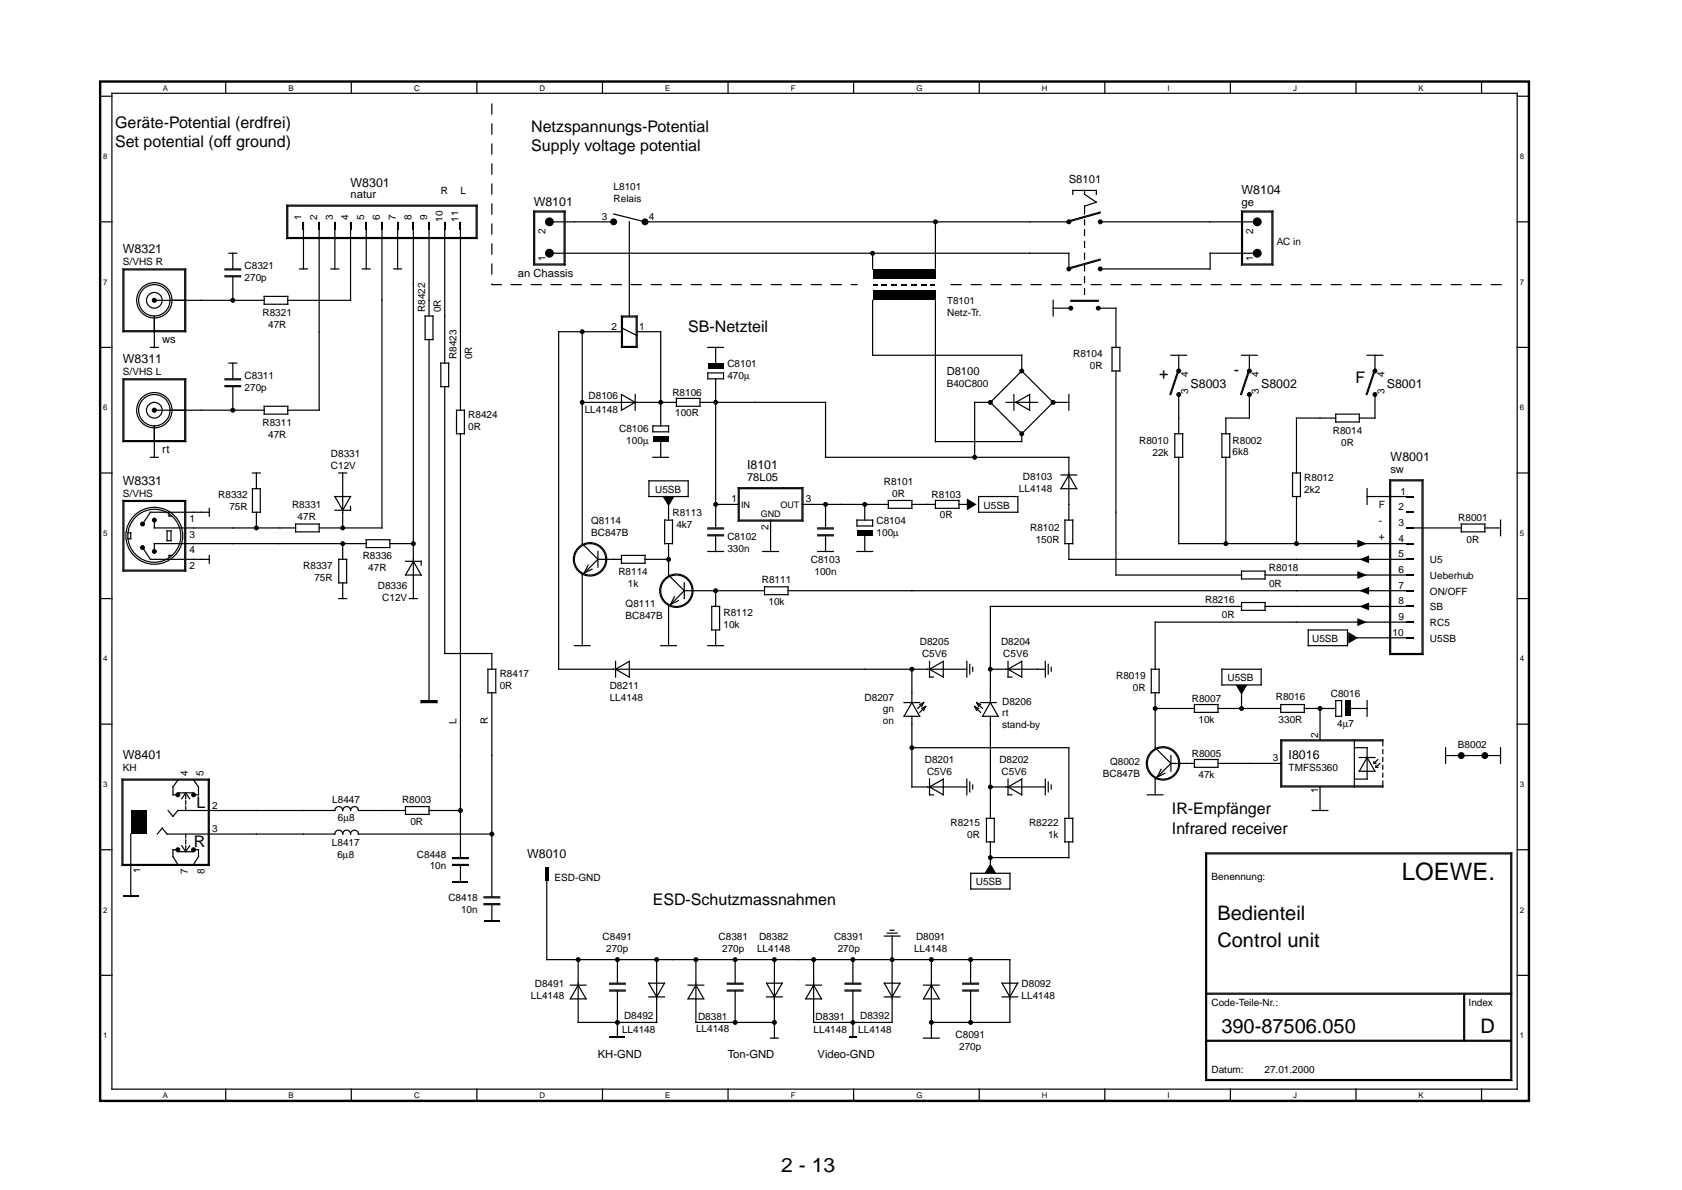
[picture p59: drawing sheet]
<svg xmlns="http://www.w3.org/2000/svg" width="297mm" height="210mm" viewBox="0 0 297 210" stroke-linecap="round" stroke-linejoin="round" font-family="sans-serif">
<defs><g id="words">
<text font-size="4.2" x="247.3" y="155.3">LOEWE.</text>
<g font-size="3.5">
<text x="214.7" y="162.2">Bedienteil</text>
<text x="214.7" y="167.1">Control unit</text>
<text x="215.4" y="182.3">390-87506.050</text>
<text x="261.1" y="182.3">D</text>
<text x="137.8" y="206.7">2 - 13</text>
</g>
<g font-size="2.8">
<text x="20.3" y="22.5">Geräte-Potential (erdfrei)</text>
<text x="93.7" y="23.2">Netzspannungs-Potential</text>
<text x="20.3" y="26">Set potential (off ground)</text>
<text x="93.7" y="26.7">Supply voltage potential</text>
<text x="121.4" y="58.5">SB-Netzteil</text>
<text x="204.5" y="66.8">+</text>
<text x="217.6" y="66.1">-</text>
<text x="239.1" y="67.5">F</text>
<text x="34.6" y="142.6">L</text>
<text x="206.7" y="143.6">IR-Empfänger</text>
<text x="34.2" y="149.4">R</text>
<text x="206.7" y="147.1">Infrared receiver</text>
<text x="115.1" y="159.6">ESD-Schutzmassnahmen</text>
</g>
<g font-size="2.2">
<text x="61.8" y="32.9">W8301</text>
<text x="219" y="34.3">W8104</text>
<text x="94.1" y="36.4">W8101</text>
<text x="21.7" y="44.7">W8321</text>
<text x="21.7" y="64.1">W8311</text>
<text x="210" y="68.4">S8003</text>
<text x="222.5" y="68.4">S8002</text>
<text x="244.6" y="68.4">S8001</text>
<text x="131.8" y="82.7">I8101</text>
<text x="245.3" y="81.4">W8001</text>
<text x="21.7" y="85.5">W8331</text>
<text x="21.7" y="134">W8401</text>
<text x="227.3" y="134">I8016</text>
<text x="93" y="151.3">W8010</text>
</g>
<g font-size="2">
<text x="61.8" y="35">natur</text>
<text x="188.5" y="32.2">S8101</text>
<text x="219" y="36.4">ge</text>
<text x="91.4" y="48.8">an Chassis</text>
<text x="28.6" y="60.6">ws</text>
<text x="167" y="66.1">D8100</text>
<text x="28.6" y="80">rt</text>
<text x="245.3" y="83.4">sw</text>
<text x="131.8" y="84.8">78L05</text>
<text x="105.4" y="186.6">KH-GND</text>
<text x="128.4" y="186.6">Ton-GND</text>
<text x="144.2" y="186.6">Video-GND</text>
</g>
<g font-size="1.8">
<text x="77.8" y="34.3">R</text>
<text x="81.2" y="34.3">L</text>
<text x="108.2" y="35.7">Relais</text>
<text x="108.2" y="33.6">L8101</text>
<text x="53.2" y="38.7" transform="rotate(-90 53.2 38.7)">1</text>
<text x="55.9" y="38.8" transform="rotate(-90 55.9 38.8)">2</text>
<text x="58.7" y="38.8" transform="rotate(-90 58.7 38.8)">3</text>
<text x="61.5" y="38.8" transform="rotate(-90 61.5 38.8)">4</text>
<text x="64.3" y="38.8" transform="rotate(-90 64.3 38.8)">5</text>
<text x="67" y="38.8" transform="rotate(-90 67 38.8)">6</text>
<text x="69.8" y="38.8" transform="rotate(-90 69.8 38.8)">7</text>
<text x="72.6" y="38.8" transform="rotate(-90 72.6 38.8)">8</text>
<text x="75.3" y="38.8" transform="rotate(-90 75.3 38.8)">9</text>
<text x="78.1" y="39.1" transform="rotate(-90 78.1 39.1)">10</text>
<text x="80.9" y="39.1" transform="rotate(-90 80.9 39.1)">11</text>
<text x="96.2" y="41.2" transform="rotate(-90 96.2 41.2)">2</text>
<text x="106.2" y="38.8">3</text>
<text x="114.5" y="38.8">4</text>
<text x="221.1" y="41.2" transform="rotate(-90 221.1 41.2)">2</text>
<text x="21.7" y="46.7">S/VHS R</text>
<text x="43.1" y="47.4">C8321</text>
<text x="96.2" y="46.1" transform="rotate(-90 96.2 46.1)">1</text>
<text x="221.1" y="46.1" transform="rotate(-90 221.1 46.1)">1</text>
<text x="225.2" y="43.3">AC in</text>
<text x="43.1" y="49.5">270p</text>
<text x="46.3" y="55.7">R8321</text>
<text x="47.3" y="57.8">47R</text>
<text x="75" y="55.1" transform="rotate(-90 75 55.1)">R8422</text>
<text x="77.8" y="55.1" transform="rotate(-90 77.8 55.1)">0R</text>
<text x="107.9" y="58.2">2</text>
<text x="112.7" y="58.2">1</text>
<text x="167.1" y="55.7">Netz-Tr.</text>
<text x="80.5" y="63.4" transform="rotate(-90 80.5 63.4)">R8423</text>
<text x="83.3" y="63.4" transform="rotate(-90 83.3 63.4)">0R</text>
<text x="128.3" y="64.7">C8101</text>
<text x="189.3" y="63">R8104</text>
<text x="192.2" y="65">0R</text>
<text x="21.7" y="66.1">S/VHS L</text>
<text x="43.1" y="68.9">270p</text>
<text x="43.1" y="66.8">C8311</text>
<text x="103.8" y="70.4">D8106</text>
<text x="118.6" y="69.8">R8106</text>
<text x="128.3" y="66.8">470µ</text>
<text x="167" y="68.2">B40C800</text>
<text x="209.6" y="69.5" transform="rotate(-90 209.6 69.5)">3</text>
<text x="209.6" y="66.5" transform="rotate(-90 209.6 66.5)">4</text>
<text x="222.1" y="69.5" transform="rotate(-90 222.1 69.5)">3</text>
<text x="222.1" y="66.5" transform="rotate(-90 222.1 66.5)">4</text>
<text x="244.2" y="69.5" transform="rotate(-90 244.2 69.5)">3</text>
<text x="244.2" y="66.5" transform="rotate(-90 244.2 66.5)">4</text>
<text x="46.3" y="75.1">R8311</text>
<text x="47.3" y="77.2">47R</text>
<text x="82.6" y="73.7">R8424</text>
<text x="82.6" y="75.8">0R</text>
<text x="103.1" y="72.8">LL4148</text>
<text x="109.2" y="76.2">C8106</text>
<text x="119.1" y="73.4">100R</text>
<text x="235.1" y="76.5">R8014</text>
<text x="58.4" y="80.7">D8331</text>
<text x="58.4" y="82.7">C12V</text>
<text x="110.5" y="78.3">100µ</text>
<text x="200.9" y="78.3">R8010</text>
<text x="203.3" y="80.4">22k</text>
<text x="217.4" y="78.3">R8002</text>
<text x="217.4" y="80.3">6k8</text>
<text x="236.6" y="78.6">0R</text>
<text x="21.7" y="87.6">S/VHS</text>
<text x="38.5" y="87.9">R8332</text>
<text x="40.5" y="90">75R</text>
<text x="51.5" y="89.7">R8331</text>
<text x="115.6" y="87">U5SB</text>
<text x="129" y="88.6">1</text>
<text x="142.2" y="88.6">3</text>
<text x="155.9" y="85.5">R8101</text>
<text x="157.4" y="87.6">0R</text>
<text x="164.3" y="87.8">R8103</text>
<text x="173.5" y="89.9">U5SB</text>
<text x="179.7" y="86.7">LL4148</text>
<text x="180.4" y="84.7">D8103</text>
<text x="230.1" y="84.8">R8012</text>
<text x="230.1" y="86.9">2k2</text>
<text x="243.2" y="89.7">F</text>
<text x="247" y="87.2">1</text>
<text x="33.5" y="92.1">1</text>
<text x="33.5" y="94.9">3</text>
<text x="52.5" y="91.7">47R</text>
<text x="104.3" y="92.4">Q8114</text>
<text x="104.3" y="94.5">BC847B</text>
<text x="118.6" y="91">R8113</text>
<text x="119.3" y="93.1">4k7</text>
<text x="128.3" y="95.2">C8102</text>
<text x="135.6" y="93.5" transform="rotate(-90 135.6 93.5)">2</text>
<text x="154.6" y="92.4">C8104</text>
<text x="154.6" y="94.5">100µ</text>
<text x="165.8" y="91.4">0R</text>
<text x="181.7" y="93.7">R8102</text>
<text x="182.7" y="95.7">150R</text>
<text x="243.2" y="95.2">+</text>
<text x="243.2" y="92.4">-</text>
<text x="246.7" y="90">2</text>
<text x="246.7" y="92.8">3</text>
<text x="246.7" y="95.5">4</text>
<text x="257.2" y="92">R8001</text>
<text x="258.7" y="95.7">0R</text>
<text x="33.5" y="100.4">2</text>
<text x="33.5" y="97.6">4</text>
<text x="53.5" y="100.4">R8337</text>
<text x="64" y="98.7">R8336</text>
<text x="65" y="100.7">47R</text>
<text x="109.1" y="101.4">R8114</text>
<text x="128.3" y="97.3">330n</text>
<text x="143" y="99.4">C8103</text>
<text x="143.7" y="101.4">100n</text>
<text x="223.8" y="100.7">R8018</text>
<text x="246.7" y="98.3">5</text>
<text x="246.7" y="101.1">6</text>
<text x="252.2" y="99.4">U5</text>
<text x="55.5" y="102.4">75R</text>
<text x="66.6" y="104">D8336</text>
<text x="67.4" y="106.1">C12V</text>
<text x="110.3" y="107.1">Q8111</text>
<text x="110.7" y="103.5">1k</text>
<text x="134.4" y="102.9">R8111</text>
<text x="135.6" y="106.7">10k</text>
<text x="212.6" y="106.3">R8216</text>
<text x="223.8" y="103.5">0R</text>
<text x="246.7" y="103.9">7</text>
<text x="246.7" y="106.6">8</text>
<text x="252.2" y="104.9">ON/OFF</text>
<text x="252.2" y="107.7">SB</text>
<text x="252.2" y="102.1">Ueberhub</text>
<text x="110.3" y="109.2">BC847B</text>
<text x="127.6" y="108.7">R8112</text>
<text x="127.6" y="110.7">10k</text>
<text x="162.2" y="113.8">D8205</text>
<text x="176.6" y="113.8">D8204</text>
<text x="215.5" y="109">0R</text>
<text x="231.5" y="113.2">U5SB</text>
<text x="245.6" y="112.2">10</text>
<text x="246.7" y="109.4">9</text>
<text x="252.2" y="110.4">RC5</text>
<text x="252.2" y="113.2">U5SB</text>
<text x="88.1" y="119.4">R8417</text>
<text x="162.6" y="115.9">C5V6</text>
<text x="177" y="115.9">C5V6</text>
<text x="196.9" y="119.8">R8019</text>
<text x="88.1" y="121.5">0R</text>
<text x="107.5" y="123.6">LL4148</text>
<text x="107.5" y="121.5">D8211</text>
<text x="152.5" y="123.6">D8207</text>
<text x="155.7" y="125.7">gn</text>
<text x="176.8" y="124.3">D8206</text>
<text x="199.8" y="121.8">0R</text>
<text x="210.2" y="123.9">R8007</text>
<text x="216.5" y="120.1">U5SB</text>
<text x="225" y="123.6">R8016</text>
<text x="234.7" y="122.9">C8016</text>
<text x="80.5" y="127.7" transform="rotate(-90 80.5 127.7)">L</text>
<text x="86.1" y="127.7" transform="rotate(-90 86.1 127.7)">R</text>
<text x="155.7" y="127.7">on</text>
<text x="176.8" y="128.4">stand-by</text>
<text x="176.8" y="126.3">rt</text>
<text x="211.4" y="127.5">10k</text>
<text x="225.5" y="127.6">330R</text>
<text x="232.5" y="130.2" transform="rotate(-90 232.5 130.2)">2</text>
<text x="235.9" y="128.2">4µ7</text>
<text x="257.2" y="131.9">B8002</text>
<text x="21.7" y="136">KH</text>
<text x="33.1" y="136.9" transform="rotate(-90 33.1 136.9)">4</text>
<text x="35.9" y="136.9" transform="rotate(-90 35.9 136.9)">5</text>
<text x="163.1" y="134.7">D8201</text>
<text x="163.5" y="136.7">C5V6</text>
<text x="176.3" y="134.7">D8202</text>
<text x="176.7" y="136.7">C5V6</text>
<text x="194.5" y="137">BC847B</text>
<text x="195.8" y="134.9">Q8002</text>
<text x="210.2" y="133.5">R8005</text>
<text x="211.4" y="137.2">47k</text>
<text x="224.5" y="134.3">3</text>
<text x="227.3" y="136">TMFS5360</text>
<text x="37.4" y="142.6">2</text>
<text x="58.6" y="141.6">L8447</text>
<text x="70.9" y="141.6">R8003</text>
<text x="232.5" y="139.8" transform="rotate(-90 232.5 139.8)">1</text>
<text x="37.4" y="146.8">3</text>
<text x="58.5" y="149.2">L8417</text>
<text x="59.6" y="144.9">6µ8</text>
<text x="72.4" y="145.6">0R</text>
<text x="167.7" y="145.7">R8215</text>
<text x="170.6" y="147.8">0R</text>
<text x="181.5" y="145.7">R8222</text>
<text x="184.9" y="147.8">1k</text>
<text x="24.8" y="154" transform="rotate(-90 24.8 154)">1</text>
<text x="33.1" y="154.2" transform="rotate(-90 33.1 154.2)">7</text>
<text x="36" y="154.2" transform="rotate(-90 36 154.2)">8</text>
<text x="59.5" y="151.3">6µ8</text>
<text x="73.5" y="151.3">C8448</text>
<text x="75.8" y="153.3">10n</text>
<text x="97.8" y="155.4">ESD-GND</text>
<text x="213.7" y="155.3">Benennung:</text>
<text x="79.1" y="158.9">C8418</text>
<text x="81.3" y="161">10n</text>
<text x="172.1" y="156.1">U5SB</text>
<text x="106.3" y="165.8">C8491</text>
<text x="106.9" y="167.9">270p</text>
<text x="126.7" y="165.9">C8381</text>
<text x="127.4" y="167.9">270p</text>
<text x="133.5" y="167.9">LL4148</text>
<text x="133.9" y="165.8">D8382</text>
<text x="147.1" y="165.8">C8391</text>
<text x="147.8" y="167.9">270p</text>
<text x="161.2" y="167.9">LL4148</text>
<text x="161.6" y="165.8">D8091</text>
<text x="93.6" y="176.2">LL4148</text>
<text x="94.3" y="174.1">D8491</text>
<text x="110.1" y="179.7">D8492</text>
<text x="123.1" y="179.9">D8381</text>
<text x="143.9" y="180">D8391</text>
<text x="151.7" y="179.8">D8392</text>
<text x="180.2" y="176.2">LL4148</text>
<text x="180.2" y="174.1">D8092</text>
<text x="213.7" y="177.4">Code-Teile-Nr.:</text>
<text x="259" y="177.4">Index</text>
<text x="109.7" y="182.2">LL4148</text>
<text x="122.8" y="182">LL4148</text>
<text x="143.5" y="182.2">LL4148</text>
<text x="151.4" y="182.2">LL4148</text>
<text x="168.6" y="183.1">C8091</text>
<text x="169.2" y="185.2">270p</text>
<text x="213.7" y="189.2">Datum:</text>
<text x="223" y="189.2">27.01.2000</text>
</g>
<text font-size="1.7" x="167.1" y="53.7">T8101</text>
<g font-size="1.6">
<text x="130.7" y="89.7">IN</text>
<text x="137.7" y="89.7">OUT</text>
<text x="134.2" y="91.2">GND</text>
</g>
<g font-size="1.4">
<text x="28.7" y="16.1">A</text>
<text x="50.9" y="16.1">B</text>
<text x="73" y="16.1">C</text>
<text x="95.2" y="16.1">D</text>
<text x="117.3" y="16.1">E</text>
<text x="139.5" y="16.1">F</text>
<text x="161.6" y="16.1">G</text>
<text x="183.8" y="16.1">H</text>
<text x="205.9" y="16.1">I</text>
<text x="228.1" y="16.1">J</text>
<text x="250.2" y="16.1">K</text>
<text x="18.2" y="28.1">8</text>
<text x="268.1" y="28.1">8</text>
<text x="18.2" y="50.2">7</text>
<text x="268.1" y="50.2">7</text>
<text x="18.2" y="72.4">6</text>
<text x="268.1" y="72.4">6</text>
<text x="18.2" y="94.5">5</text>
<text x="268.1" y="94.5">5</text>
<text x="18.2" y="116.7">4</text>
<text x="268.1" y="116.7">4</text>
<text x="18.2" y="138.8">3</text>
<text x="268.1" y="138.8">3</text>
<text x="18.2" y="161">2</text>
<text x="268.1" y="161">2</text>
<text x="18.2" y="183.1">1</text>
<text x="268.1" y="183.1">1</text>
<text x="28.7" y="193.7">A</text>
<text x="50.9" y="193.7">B</text>
<text x="73" y="193.7">C</text>
<text x="95.2" y="193.7">D</text>
<text x="117.3" y="193.7">E</text>
<text x="139.5" y="193.7">F</text>
<text x="161.6" y="193.7">G</text>
<text x="183.8" y="193.7">H</text>
<text x="205.9" y="193.7">I</text>
<text x="228.1" y="193.7">J</text>
<text x="250.2" y="193.7">K</text>
</g>
</g></defs>
<g fill="none" stroke="#000" stroke-width=".21">
<path d="M17.7 17h2M19.7 16.5h247.9v175.6h-247.9zM39.8 14.6v1.8M62 14.6v1.8M84.1 14.6v1.8M106.3 14.6v1.8M128.4 14.6v1.8M150.6 14.6v1.8M172.7 14.6v1.8M194.9 14.6v1.8M217 14.6v1.8M239.2 14.6v1.8"/>
<path d="M261.3 14.6v1.8M267.6 17h2.1M17.7 39.1h2M50.6 36.2h33.6v5.9h-33.6zM50.8 36.4h33.2v5.5h-33.2zM53.5 39.2v8.2M56.3 39.2v33.2h-5.5M59.1 39.2v8.2M61.8 39.2v13.8h-11M64.6 39.2v8.2M67.4 39.2v53.9h-11.1M70.1 39.2v8.2"/>
<path d="M72.9 39.2v66.4M75.7 39.2v16.5M78.4 39.2v24.8M81.2 39.2v33.2M94.1 37.2h5.6v9.5h-5.6zM94.3 37.4h5.2v9.2h-5.2zM97.2 39.1h11M111 39.1v16.6M165 39.1v8.3M189.2 34.3v-.7h4.2v.7M191.3 33.6v.7l2.1 1.4-2.1 .7v1.3M191.3 38.8v.8"/>
<path d="M194.1 37.6l-5.6 1.5h-74.7l-5.6-1.4M194.1 39.1h27.7M194.1 37.4l-5.6 1.6M219 37.2h5.5v9.5h-5.5zM219.2 37.4h5.2v9.2h-5.2zM267.6 39.1h2.1M21.7 47.4h11.1v11.1h-11.1zM21.9 47.6h10.7v10.7h-10.7zM27.2 53h19.4M27.2 55.7v5.6M39.7 47.4h2.8M39.7 47.6h2.8"/>
<path d="M39.7 48.6h2.8M39.7 48.8h2.8M40.4 44.7h1.4M41.1 44.7v2.7M41.1 48.8v4.2M46.6 52.3h4.2v1.4h-4.2zM52.8 47.4h1.4M58.4 47.4h1.4M63.9 47.4h1.4M69.4 47.4h1.4M75 55.7h1.4v4.2h-1.4zM75.7 59.9v63.7"/>
<path d="M97.2 44.7h91.3v2.7l5.6-1.5M102.7 58.5v37.4l2.8 2.8M109.6 55.7h2.8v5.6h-2.8zM109.6 58.5h-11.1v59.5h72M109.6 57.8l2.8 1.4M109.8 55.9h2.4v5.2h-2.4zM112.4 58.5h4.1v16.6M153.9 53v9.7h26.3v2.7M153.9 44.7v2.7M165 53v24.9h15.2v-1.4M185.8 53v2.7M185.8 54.4h2.7"/>
<path d="M188.9 53.1h4.8M188.9 53h4.8M191.3 40.5v1.1M191.3 42.6v1M191.3 44.7v1M191.3 46.7v1.1M191.3 48.8v1.1M191.3 50.9v1M194.1 45.7l-5.6 1.6M194.1 54.4h2.7v6.9M221.8 44.7h-8.3v2.7h-19.4M17.7 61.3h2"/>
<path d="M21.7 66.8h11.1v11.1h-11.1zM21.9 67h10.7v10.7h-10.7zM26.5 61.3h1.4M27.2 72.4h19.4M27.2 75.1v5.6M39.7 66.8h2.8M39.7 67h2.8M39.7 68h2.8M39.7 68.2h2.8M40.4 64h1.4M41.1 64v2.8M41.1 68.2v4.2"/>
<path d="M46.6 71.7h4.2v1.3h-4.2zM77.8 64h1.3v4.2h-1.3zM78.4 68.2v47.1h8.4v2.7M80.5 72.4h1.4v4.1h-1.4zM81.2 76.5v74.8M102.7 71h16.6M109.6 69.6l2.4 1.4-2.4 1.4zM112 69.6v2.8M115.2 75.1h2.7v1.1h-2.7zM116.5 77.9v2.8M119.3 70.3h4.2v1.4h-4.2zM123.5 71h22.1v9.7h42.9v11"/>
<path d="M124.8 61.3h2.8M124.8 65.8h2.8v1h-2.8zM126.2 61.3v2.7M126.2 66.8v26.3M174.7 71l5.5 5.5M174.7 71h-2.8v9.7M177.5 71h5.5M178.8 69.6v2.8M179.2 71l2.4-1.4v2.8zM180.2 65.4l5.6 5.6M180.2 65.4l-5.5 5.6M185.8 71l-5.6 5.5"/>
<path d="M185.8 71h2.7M188.5 69.6v2.8M196.1 61.3h1.4v4.1h-1.4zM196.8 65.4v36h22.2M206.5 62.7h2.8M207.2 76.5h1.4v4.2h-1.4zM207.7 65.4l-1.3 4.2M207.9 65.4h.1M207.9 65.4l-1.4 4.2M207.9 62.7v2.7M207.9 69.6v6.9M215.5 76.5h1.4v4.2h-1.4z"/>
<path d="M219 62.7h2.8M220.2 65.4l-1.4 4.2M220.4 65.4h.1M220.4 65.4l-1.4 4.2M220.4 62.7v2.7M220.4 69.6v4.1h-4.2v2.8M235.6 73h4.2v1.4h-4.2zM235.6 73.7h-6.9v9.7M241.1 62.7h2.8M242.4 65.4l-1.4 4.2M242.5 65.4h.1M242.5 65.4l-1.4 4.2"/>
<path d="M242.5 62.7v2.7M242.5 69.6v4.1h-2.7M267.6 61.3h2.1M17.7 83.4h2M21.7 88.3h11.1v12.4h-11.1zM21.9 88.5h10.7v12.1h-10.7zM22.5 94h.6v1h-.6M25.1 96.6l1.4 2.1h10.4M26.5 80.7h1.4M27.2 91.7v1.4h24.9M29.5 93.6h.7v1.8h-.7zM29.8 90.7v.3h.5"/>
<path d="M30.3 98h-.5v.3M36.9 90.4h-10.4l-1.4 2M36.9 89.7v1.3M36.9 98v1.4M44.5 83.4h1.4M44.5 86.2h1.4v4.2h-1.4zM45.2 83.4v2.8M45.2 90.4v2.7M52.1 92.4h4.2v1.4h-4.2zM59.1 87.6h2.7l-1.4 2.4zM59.8 83.4h1.3M59.8 98.7h1.3v4.1h-1.3z"/>
<path d="M60.4 83.4v9.7M60.4 95.9v2.8M61.8 89.3v.7h-2.7M64.6 95.9h-37.4v1.4M64.6 95.2h4.2v1.4h-4.2zM68.8 95.9h4.1M71.5 99h2.8v.7M72.9 99l1.4 2.4h-2.8zM103.7 99.7l-.7 1.4 1.4-.7M105.5 98.7h4.1M105.5 97.3v2.7M105.5 98.7l-2.8 2.7v12.5"/>
<path d="M109.6 98h4.2v1.4h-4.2zM113.8 98.7h4.1M114.5 84.8h6.9v2.8h-6.9zM115.2 80.7h2.7M117.2 91.7h1.4v4.2h-1.4zM117.9 89v2.7M117.9 95.9v5.5l2.8 2.8M124.8 97.3h2.8M124.8 94.5h2.8M124.8 94.3h2.8M124.8 93.3h2.8M124.8 93.1h2.8"/>
<path d="M126.2 89h4.2M126.2 94.5v2.8M130.2 86h11.4v5.9h-11.4zM130.4 86.2h11.1v5.5h-11.1zM134.5 97.3h2.8M135.9 91.7v5.6M141.5 89h15.2M144.2 97.3h2.8M144.2 94.5h2.8M144.2 94.3h2.8M144.2 93.3h2.8M144.2 93.1h2.8"/>
<path d="M145.6 89v4.1M145.6 94.5v2.8M151.2 97.3h2.7M151.2 91.7h2.7v1.1h-2.7zM152.5 89v2.7M152.5 94.5v2.8M156.7 88.3h4.1v1.4h-4.1zM160.8 89h4.2M165 88.3h4.2v1.4h-4.2zM169.2 89h1.3M172.6 87.6h6.9v2.8h-6.9zM187.1 83.8h2.8"/>
<path d="M187.8 91.7h1.4v4.2h-1.4zM188.5 95.9v2.8h59.6M188.5 83.8l1.4 2.4h-2.8zM207.9 80.7v15.2h40.2M216.2 80.7v15.2M228 83.4h1.4v4.2h-1.4zM228.7 87.6v8.3M241.1 86.2v2.8M241.1 87.6h7M245.1 84.6h5.9v30.8h-5.9zM245.3 84.8h5.5v30.5h-5.5zM248.1 93.1h9.7"/>
<path d="M257.8 92.4h4.1v1.4h-4.1zM261.9 93.1h2.8M264.7 91.7v2.8M267.6 83.4h2.1M17.7 105.6h2M59.8 105.6h1.3M60.4 102.8v2.8M72.2 105.6h1.4M86.1 118h1.3v4.2h-1.3zM101.3 113.9h2.8M108.6 116.7v2.7M108.6 118l2.4-1.3v2.7z"/>
<path d="M116.5 113.9h2.8M119 105.2l-.7 1.4 1.4-.7M120.7 104.2l-2.8 2.8v6.9M120.7 104.2h14.2M120.7 102.8v2.8M124.8 113.9h2.8M125.5 107h1.4v4.1h-1.4zM126.2 104.2v2.8M126.2 111.1v2.8M134.9 103.5h4.1v1.4h-4.1zM139 104.2h109.1M160.8 118v5.9"/>
<path d="M164 118l2.4-1.3v2.7zM164 116.7v2.7h.7M170.5 116.7v2.7M171.1 117.2v1.7M171.6 117.7v.7M174.7 118h9.7M177.8 118l2.4-1.3v2.7zM177.8 116.7v2.7h.7M184.4 116.7v2.7M184.9 117.2v1.7M185.4 117.7v.7M203.1 118h1.4v4.2h-1.4z"/>
<path d="M215.5 118h7v2.8h-7zM219 107h-44.3v16.9M219 100.7h4.1v1.4h-4.1zM219 106.3h4.1v1.4h-4.1zM223.1 101.4h25M223.1 107h25M230.8 111.1h6.9v2.8h-6.9zM239.2 112.5h8.9M248.1 109.7h-44.3v8.3M267.6 105.6h2.1M17.7 127.7h2M21.5 137.4h15.4v15.3h-15.4z"/>
<path d="M21.7 137.6h15v14.9h-15zM31.4 137.6l-.9 1.2v1.4h.5M31.4 139.8h2.7M34.1 137.6l.9 1.2v1.4h-.5M74.3 123.6h2.8v.3h-2.8zM74.5 123.8h.1M74.5 123.8l-.2 .1M74.5 123.8h2.4M76.9 123.8h.1M86.8 122.2v36M159.5 123.9h2.7M160.8 131.9h27.7v12.4"/>
<path d="M160.8 123.9l1.4 2.5h-2.7zM160.8 126.4v12.4h9.7M162.9 123.9l-1 1.1M162.9 123.9l-.3 .7M162.9 123.9l-.7 .4M163.3 124.6l-1.1 1.1M163.3 124.6l-.4 .7M163.3 124.6l-.7 .4M164 137.4v2.8h.7M164 138.8l2.4-1.4v2.8zM170.5 137.4v2.8M171.1 137.9v1.8"/>
<path d="M171.6 138.5v.7M171.9 124.6l1.1 1.1M171.9 124.6l.4 .7M171.9 124.6l.7 .4M172.3 123.9l1 1.1M172.3 123.9l.3 .7M172.3 123.9l.7 .4M173 123.9h2.7M174.7 123.9l1.4 2.5h-2.8zM174.7 138.8h9.7M174.7 126.4v17.9M177.8 137.4v2.8h.7"/>
<path d="M177.8 138.8l2.4-1.4v2.8zM184.4 137.4v2.8M184.9 137.9v1.8M185.4 138.5v.7M203.8 122.2v9.7l2.7 2.8M203.8 125h6.9M204.8 135.7l-.7 1.4 1.4-.7M206.5 134.7h4.2M206.5 133.3v2.7M206.5 134.7l-2.7 2.7v2.8M210.7 134h4.1v1.3h-4.1zM210.7 124.3h4.1v1.4h-4.1z"/>
<path d="M214.8 134.7h11.1M214.8 125h11.1M219 122.2v2.8M225.9 124.3h4.2v1.4h-4.2zM230.1 125h5.5M232.8 125v5.5M232.8 138.8v4.2M235.6 123.6h1v2.8h-1zM238.4 125h2.7M238.9 131.9h2.2v5.5h-2.2M238.9 130.5v8.3M239.8 133.6h2.7"/>
<path d="M241.1 123.6v2.8M241.1 133.6l1.4 2.4h-2.7zM242.4 134.7h.3M242.4 134.3v.4M242.7 135.3h.3M242.7 135v.3M243 134l-.6 .7M243.4 134.7l-.7 .6M243.9 131.5v-1h-18v8.3h18v-1M243.9 132.2v.7M243.9 133.6v.7M243.9 135v.7"/>
<path d="M243.9 136.4v.7M243.9 130.7h-17.8v7.9h17.8M255 131.9v2.8M255 133.3h2.8M258.3 133.3h3.3M261.9 133.3h2.8M264.7 131.9v2.8M267.6 127.7h2.1M17.7 149.9h2M23.1 147.1v11.1M27.7 147.1l.9-1 .9 1h29.6a.69 .69 0 0 1 .7-.7 .69 .69 0 0 1 .6 .7 .69 .69 0 0 1 .7-.7 .69 .69 0 0 1 .7 .7 .69 .69 0 0 1 .7-.7 .69 .69 0 0 1 .7 .7h23.6M29.6 143l.9 1 .9-1h27.7a.69 .69 0 0 1 .7-.7 .69 .69 0 0 1 .6 .7 .69 .69 0 0 1 .7-.7 .69 .69 0 0 1 .7 .7 .69 .69 0 0 1 .7-.7 .69 .69 0 0 1 .7 .7h8.3"/>
<path d="M31 149.9h-.5v1.2l.9 1.4M31.4 150.2h2.7M32.1 149.2l.7 1 .7-1M32.1 140.9l.7-1.1 .7 1.1M32.8 140.2v.7M32.8 141.2v.7M32.8 142.3v.7M32.8 147.1v.7M32.8 148.2v.6M32.8 149.2v.7M34.5 149.9h.5v1.2l-.9 1.4M71.5 142.3h4.2v1.4h-4.2z"/>
<path d="M75.7 143h5.5M79.8 151.3h2.8M79.8 151.4h2.8M79.8 152.5h2.8M79.8 152.7h2.8M81.2 152.7v2.7M85.4 158.2h2.7M85.4 158.4h2.7M85.4 159.4h2.7M85.4 159.6h2.7M86.8 159.6v2.7M96.4 155.4v13.9h81.7v11h-13.8"/>
<path d="M171.2 154h7v2.8h-7zM174 144.3h1.4v4.2h-1.4zM174.7 148.5v4.2M187.8 144.3h1.4v4.2h-1.4zM188.5 148.5v2.8h-13.8M202.4 140.2h2.7M212.7 150.4h54v40.2h-54zM212.8 150.6h53.7v39.8h-53.7zM231.5 143h2.7M267.6 149.9h2.1M17.7 172h2M100.6 173.8h2.8"/>
<path d="M102 173.8l1.4 2.4h-2.8zM102 169.3v11h13.8v-11M107.5 174.8h2.8M107.5 174.6h2.8M107.5 173.6h2.8M107.5 173.4h2.8M108.9 169.3v4.1M108.9 174.8v8.2M114.4 173.4h2.8l-1.4 2.4zM114.4 175.8h2.8M121.4 173.8h2.7M122.8 173.8l1.3 2.4h-2.7z"/>
<path d="M122.8 169.3v11h13.8M128.3 174.8h2.8M128.3 174.6h2.8M128.3 173.6h2.8M128.3 173.4h2.8M129.7 169.3v4.1M129.7 174.8v5.5M135.2 173.4h2.8l-1.4 2.4zM135.2 175.8h2.8M136.6 169.3v13.8M142.1 173.8h2.8M143.5 173.8l1.4 2.4h-2.8z"/>
<path d="M149.1 174.8h2.7M149.1 174.6h2.7M149.1 173.6h2.7M149.1 173.4h2.7M150.4 169.3v4.1M150.4 174.8v8.2M156 165.1h2.7M156 173.4h2.7l-1.3 2.4zM156 175.8h2.7M156.5 164.6h1.7M157 164.1h.7M157.4 165.1v15.2h-13.9v-11"/>
<path d="M162.9 173.8h2.8M164.3 169.3v13.8M164.3 173.8l1.4 2.4h-2.8zM169.8 174.8h2.8M169.8 174.6h2.8M169.8 173.6h2.8M169.8 173.4h2.8M171.2 169.3v4.1M171.2 174.8v5.5M176.7 173.4h2.8l-1.4 2.4zM176.7 175.8h2.8M212.7 175.4h53.8"/>
<path d="M212.7 175.2h54M258.2 175.4v8.1M258.4 175.4v8.3M267.6 172h2.1M39.8 192.1v2.1M62 192.1v2.1M84.1 192.1v2.1M106.3 192.1v2.1M128.4 192.1v2.1M135.9 183.1h1.4M150.6 192.1v2.1M162.9 183.1h2.8"/>
<path d="M172.7 192.1v2.1M194.9 192.1v2.1M212.7 183.7h53.8M212.8 183.5h53.7M217 192.1v2.1M239.2 192.1v2.1M261.3 192.1v2.1"/>
<circle cx="27.2" cy="53" r="2.77"/>
<circle cx="27.2" cy="53" r="1.38"/>
<circle cx="27.2" cy="53" r="3.1"/>
<circle cx="27.2" cy="72.4" r="2.77"/>
<circle cx="27.2" cy="72.4" r="3.1"/>
<circle cx="27.2" cy="72.4" r="1.38"/>
<circle cx="27.2" cy="94.5" r="4.7"/>
<circle cx="27.2" cy="94.5" r="5"/>
<circle cx="104.1" cy="98.7" r="2.94"/>
<circle cx="104.1" cy="98.7" r="2.77"/>
<circle cx="119.3" cy="104.2" r="2.77"/>
<circle cx="119.3" cy="104.2" r="2.94"/>
<circle cx="205.1" cy="134.7" r="2.94"/>
<circle cx="205.1" cy="134.7" r="2.77"/>
</g>
<path d="M17.7 14.4h252v179.8h-252z" fill="none" stroke="#000" stroke-width=".42"/>
<g fill="#000">
<path d="M116.9 87.6h2.1l-1.1 1.7zM170.5 87.9l1.8 1.1-1.8 1zM237.8 111.5l1.7 1-1.7 1zM218 120.8h2l-1 1.7zM174.7 152.3l1 1.7h-2z"/>
<path d="M53.4 39.1h.3v1.4h-.3z" fill-rule="evenodd"/>
<path d="M56.1 39.1h.4v1.4h-.4z" fill-rule="evenodd"/>
<path d="M58.9 39.1h.3v1.4h-.3z" fill-rule="evenodd"/>
<path d="M61.7 39.1h.3v1.4h-.3z" fill-rule="evenodd"/>
<path d="M64.4 39.1h.4v1.4h-.4z" fill-rule="evenodd"/>
<path d="M67.2 39.1h.3v1.4h-.3z" fill-rule="evenodd"/>
<path d="M70 39.1h.3v1.4h-.3z" fill-rule="evenodd"/>
<path d="M72.7 39.1h.4v1.4h-.4z" fill-rule="evenodd"/>
<path d="M75.5 39.1h.4v1.4h-.4z" fill-rule="evenodd"/>
<path d="M78.3 39.1h.3v1.4h-.3z" fill-rule="evenodd"/>
<path d="M81 39.1h.4v1.4h-.4z" fill-rule="evenodd"/>
<path d="M153.9 51.2h11.1v1.8h-11.1z" fill-rule="evenodd"/>
<path d="M153.9 50h.9v.4h-.9z" fill-rule="evenodd"/>
<path d="M153.9 47.4h11.1v1.8h-11.1z" fill-rule="evenodd"/>
<path d="M155.5 50h1v.4h-1z" fill-rule="evenodd"/>
<path d="M157.2 50h1v.4h-1z" fill-rule="evenodd"/>
<path d="M158.9 50h1.1v.4h-1.1z" fill-rule="evenodd"/>
<path d="M160.7 50h1v.4h-1z" fill-rule="evenodd"/>
<path d="M162.4 50h1v.4h-1z" fill-rule="evenodd"/>
<path d="M164.1 50h.9v.4h-.9z" fill-rule="evenodd"/>
<path d="M115.2 76.9h2.7v1h-2.7z" fill-rule="evenodd"/>
<path d="M124.8 64h2.8v1.1h-2.8z" fill-rule="evenodd"/>
<path d="M151.2 93.5h2.7v1h-2.7z" fill-rule="evenodd"/>
<path d="M239.4 95.2l1.7 .7-1.7 .7z" fill-rule="evenodd"/>
<path d="M239.8 98.7l1.7-.7v1.4z" fill-rule="evenodd"/>
<path d="M248.1 98.5h1.4v.3h-1.4z" fill-rule="evenodd"/>
<path d="M248.1 95.7h1.4v.4h-1.4z" fill-rule="evenodd"/>
<path d="M248.1 87.4h1.4v.4h-1.4z" fill-rule="evenodd"/>
<path d="M248.1 93h1.4v.3h-1.4z" fill-rule="evenodd"/>
<path d="M248.1 90.2h1.4v.3h-1.4z" fill-rule="evenodd"/>
<path d="M239.4 109l1.7 .7-1.7 .7z" fill-rule="evenodd"/>
<path d="M239.4 100.7l1.7 .7-1.7 .7z" fill-rule="evenodd"/>
<path d="M239.8 104.2l1.7-.7v1.4z" fill-rule="evenodd"/>
<path d="M239.8 107l1.7-.7v1.4z" fill-rule="evenodd"/>
<path d="M248.1 104h1.4v.4h-1.4z" fill-rule="evenodd"/>
<path d="M248.1 101.3h1.4v.3h-1.4z" fill-rule="evenodd"/>
<path d="M248.1 112.3h1.4v.4h-1.4z" fill-rule="evenodd"/>
<path d="M248.1 109.6h1.4v.3h-1.4z" fill-rule="evenodd"/>
<path d="M248.1 106.8h1.4v.3h-1.4z" fill-rule="evenodd"/>
<path d="M237.3 123.6h1.1v2.8h-1.1z" fill-rule="evenodd"/>
<path d="M23.1 143h2.7v4.1h-2.7z" fill-rule="evenodd"/>
<path d="M96.1 153h.7v2.4h-.7z" fill-rule="evenodd"/>
<path d="M149.7 182.8h1.4v.3h-1.4z" fill-rule="evenodd"/>
</g>
<g fill="#000" stroke="#000" stroke-width=".18">
<circle cx="96.9" cy="39.1" r=".69"/>
<circle cx="108.2" cy="39.1" r=".52"/>
<circle cx="113.8" cy="39.1" r=".52"/>
<circle cx="165" cy="39.1" r=".35"/>
<circle cx="188.5" cy="39.1" r=".35"/>
<circle cx="194.1" cy="39.1" r=".35"/>
<circle cx="221.8" cy="39.1" r=".69"/>
<circle cx="41.1" cy="53" r=".35"/>
<circle cx="96.9" cy="44.7" r=".69"/>
<circle cx="102.7" cy="58.5" r=".35"/>
<circle cx="153.9" cy="44.7" r=".35"/>
<circle cx="188.5" cy="47.4" r=".35"/>
<circle cx="188.9" cy="54.4" r=".35"/>
<circle cx="193.7" cy="54.4" r=".35"/>
<circle cx="194.1" cy="47.4" r=".35"/>
<circle cx="221.8" cy="44.7" r=".69"/>
<circle cx="41.1" cy="72.4" r=".35"/>
<circle cx="102.7" cy="71" r=".35"/>
<circle cx="116.5" cy="71" r=".35"/>
<circle cx="126.2" cy="71" r=".35"/>
<circle cx="174.7" cy="71" r=".35"/>
<circle cx="180.2" cy="76.5" r=".35"/>
<circle cx="180.2" cy="65.4" r=".35"/>
<circle cx="185.8" cy="71" r=".35"/>
<circle cx="207.9" cy="65.4" r=".35"/>
<circle cx="207.9" cy="69.6" r=".35"/>
<circle cx="220.4" cy="69.6" r=".35"/>
<circle cx="220.4" cy="65.4" r=".35"/>
<circle cx="242.5" cy="69.6" r=".35"/>
<circle cx="242.5" cy="65.4" r=".35"/>
<circle cx="25.1" cy="96.6" r=".35"/>
<circle cx="25.1" cy="92.4" r=".35"/>
<circle cx="27.2" cy="97.3" r=".35"/>
<circle cx="27.2" cy="91.7" r=".35"/>
<circle cx="45.2" cy="93.1" r=".35"/>
<circle cx="60.4" cy="93.1" r=".35"/>
<circle cx="60.4" cy="95.9" r=".35"/>
<circle cx="72.9" cy="95.9" r=".35"/>
<circle cx="117.9" cy="98.7" r=".35"/>
<circle cx="126.2" cy="89" r=".35"/>
<circle cx="145.6" cy="89" r=".35"/>
<circle cx="152.5" cy="89" r=".35"/>
<circle cx="171.9" cy="80.7" r=".35"/>
<circle cx="216.2" cy="95.9" r=".35"/>
<circle cx="228.7" cy="95.9" r=".35"/>
<circle cx="126.2" cy="104.2" r=".35"/>
<circle cx="160.8" cy="118" r=".35"/>
<circle cx="174.7" cy="118" r=".35"/>
<circle cx="160.8" cy="131.9" r=".35"/>
<circle cx="174.7" cy="138.8" r=".35"/>
<circle cx="203.8" cy="125" r=".35"/>
<circle cx="219" cy="125" r=".35"/>
<circle cx="232.8" cy="125" r=".35"/>
<circle cx="257.8" cy="133.3" r=".52"/>
<circle cx="261.9" cy="133.3" r=".52"/>
<circle cx="31.4" cy="140.2" r=".35"/>
<circle cx="31.4" cy="149.9" r=".35"/>
<circle cx="34.1" cy="140.2" r=".35"/>
<circle cx="34.1" cy="149.9" r=".35"/>
<circle cx="81.2" cy="143" r=".35"/>
<circle cx="86.8" cy="147.1" r=".35"/>
<circle cx="174.7" cy="151.3" r=".35"/>
<circle cx="102" cy="169.3" r=".35"/>
<circle cx="108.9" cy="169.3" r=".35"/>
<circle cx="115.8" cy="169.3" r=".35"/>
<circle cx="122.7" cy="169.3" r=".35"/>
<circle cx="129.7" cy="169.3" r=".35"/>
<circle cx="136.6" cy="169.3" r=".35"/>
<circle cx="143.5" cy="169.3" r=".35"/>
<circle cx="150.4" cy="169.3" r=".35"/>
<circle cx="157.4" cy="169.3" r=".35"/>
<circle cx="164.3" cy="169.3" r=".35"/>
<circle cx="171.2" cy="169.3" r=".35"/>
<circle cx="108.9" cy="180.3" r=".35"/>
<circle cx="129.7" cy="180.3" r=".35"/>
<circle cx="136.6" cy="180.3" r=".35"/>
<circle cx="150.4" cy="180.3" r=".35"/>
<circle cx="164.3" cy="180.3" r=".35"/>
<circle cx="171.2" cy="180.3" r=".35"/>
</g>
<g fill="#000" stroke="#000" stroke-width=".21">
<circle cx="27.2" cy="53" r=".35"/>
<circle cx="27.2" cy="72.4" r=".35"/>
</g>
<path d="M86.8 18.4v31.8h64.4M167.8 50.2h98.7" fill="none" stroke="#000" stroke-width=".21" stroke-dasharray="1.8"/>
<path d="M21.7 158h2.8M79.8 155.6h2.8M85.4 162.5h2.7M107.5 182.9h2.8" fill="none" stroke="#000" stroke-width=".35"/>
<use href="#words"/>
</svg>
